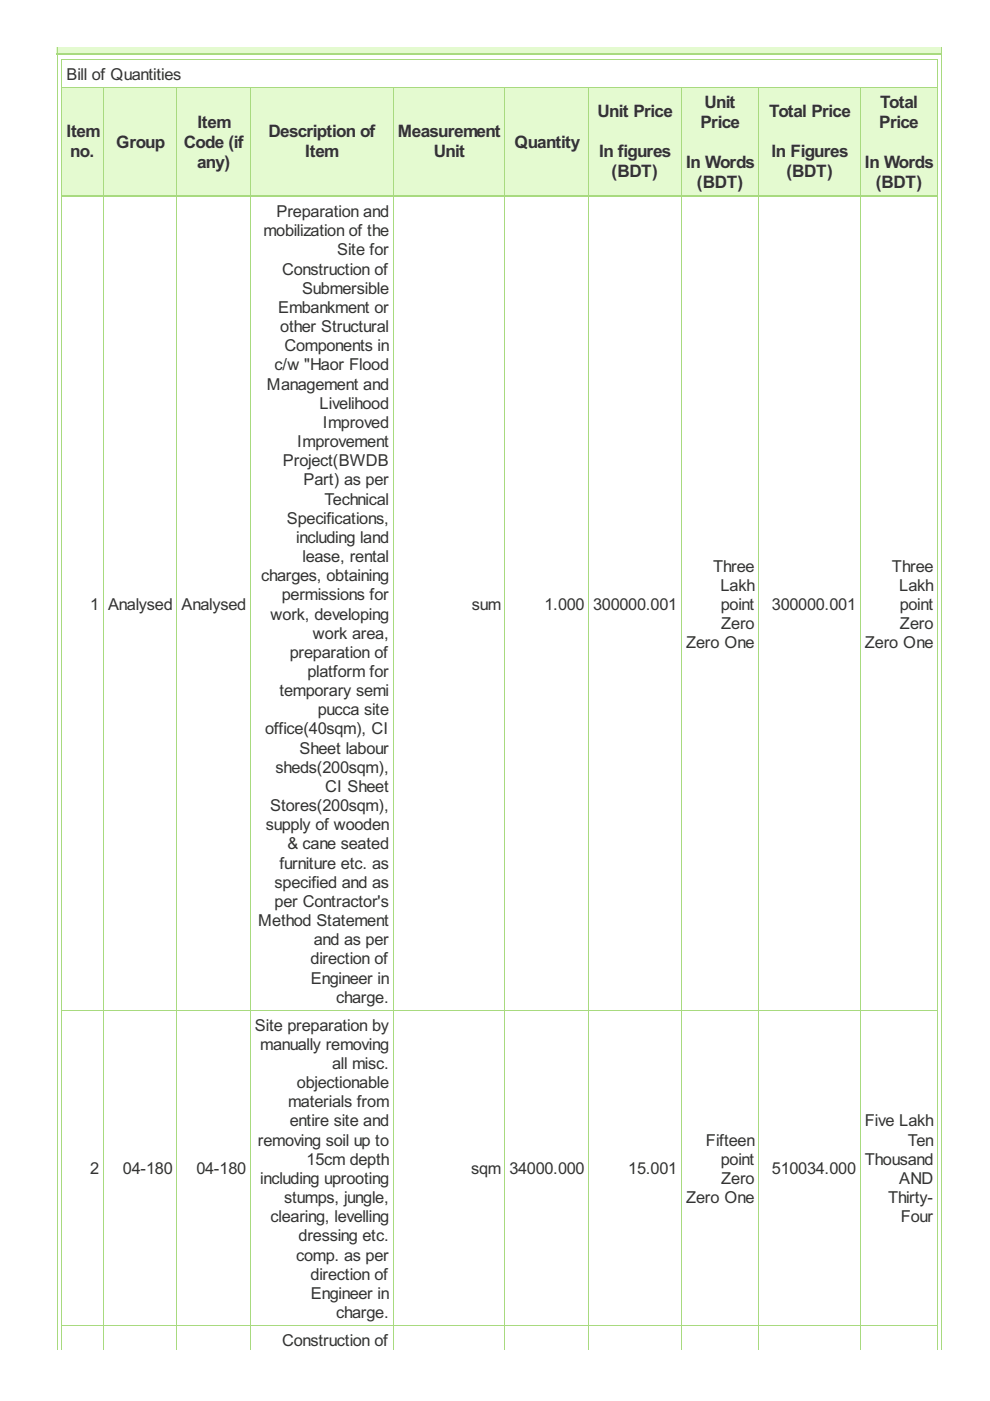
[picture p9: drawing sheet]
<svg xmlns="http://www.w3.org/2000/svg" width="210mm" height="297mm" viewBox="0 0 210 297" stroke-linecap="round" stroke-linejoin="round" font-family="sans-serif">
<defs><g id="words">
<g font-size="4.1" fill="#333">
<text x="149.3" y="22.9">Unit</text>
<text x="186.6" y="22.9">Total</text>
<text x="14.1" y="29.1">Item</text>
<text x="41.9" y="27.1">Item</text>
<text x="56.9" y="29.1">Description of</text>
<text x="84.4" y="29.1">Measurement</text>
<text x="126.7" y="24.9">Unit Price</text>
<text x="148.5" y="27.1">Price</text>
<text x="163.1" y="24.9">Total Price</text>
<text x="186.4" y="27.1">Price</text>
<text x="14.9" y="33.3">no.</text>
<text x="24.6" y="31.3">Group</text>
<text x="39" y="31.3">Code (if</text>
<text x="41.8" y="35.5">any)</text>
<text x="64.7" y="33.3">Item</text>
<text x="92" y="33.3">Unit</text>
<text x="109.1" y="31.3">Quantity</text>
<text x="127" y="33.3">In figures</text>
<text x="145.5" y="35.5">In Words</text>
<text x="163.6" y="33.3">In Figures</text>
<text x="183.4" y="35.5">In Words</text>
<text x="129.7" y="37.6">(BDT)</text>
<text x="147.8" y="39.8">(BDT)</text>
<text x="166.7" y="37.6">(BDT)</text>
<text x="185.7" y="39.8">(BDT)</text>
</g>
<g font-size="3.9" fill="#333">
<text x="14.1" y="16.9">Bill of Quantities</text>
<text x="58.6" y="46">Preparation and</text>
<text x="55.9" y="50.1">mobilization of the</text>
<text x="59.8" y="58.2">Construction of</text>
<text x="71.5" y="54.2">Site for</text>
<text x="64" y="62.3">Submersible</text>
<text x="59" y="66.4">Embankment or</text>
<text x="59.4" y="70.4">other Structural</text>
<text x="60.3" y="74.5">Components in</text>
<text x="56.6" y="82.6">Management and</text>
<text x="58.2" y="78.5">c/w &quot;Haor Flood</text>
<text x="67.8" y="86.7">Livelihood</text>
<text x="63" y="94.8">Improvement</text>
<text x="68.4" y="90.7">Improved</text>
<text x="60" y="98.9">Project(BWDB</text>
<text x="64.4" y="102.9">Part) as per</text>
<text x="68.8" y="107">Technical</text>
<text x="60.8" y="111">Specifications,</text>
<text x="62.8" y="115.1">including land</text>
<text x="64.2" y="119.2">lease, rental</text>
<text x="55.4" y="123.2">charges, obtaining</text>
<text x="151.2" y="121.2">Three</text>
<text x="152.7" y="125.3">Lakh</text>
<text x="189.1" y="121.2">Three</text>
<text x="190.6" y="125.3">Lakh</text>
<text x="19.1" y="129.3">1</text>
<text x="22.9" y="129.3">Analysed</text>
<text x="38.5" y="129.3">Analysed</text>
<text x="57.4" y="131.3">work, developing</text>
<text x="59.8" y="127.3">permissions for</text>
<text x="100" y="129.3">sum</text>
<text x="115.4" y="129.3">1.000</text>
<text x="125.8" y="129.3">300000.001</text>
<text x="152.8" y="129.3">point</text>
<text x="163.7" y="129.3">300000.001</text>
<text x="190.8" y="129.3">point</text>
<text x="66.4" y="135.4">work area,</text>
<text x="145.5" y="137.4">Zero One</text>
<text x="152.9" y="133.4">Zero</text>
<text x="183.4" y="137.4">Zero One</text>
<text x="190.8" y="133.4">Zero</text>
<text x="61.4" y="139.5">preparation of</text>
<text x="65.2" y="143.5">platform for</text>
<text x="59.2" y="147.6">temporary semi</text>
<text x="56.2" y="155.7">office(40sqm), CI</text>
<text x="67.4" y="151.7">pucca site</text>
<text x="63.5" y="159.8">Sheet labour</text>
<text x="58.4" y="163.8">sheds(200sqm),</text>
<text x="69" y="167.9">CI Sheet</text>
<text x="57.3" y="172">Stores(200sqm),</text>
<text x="56.4" y="176">supply of wooden</text>
<text x="59.2" y="184.2">furniture etc. as</text>
<text x="60.9" y="180.1">&amp; cane seated</text>
<text x="58.2" y="188.2">specified and as</text>
<text x="54.7" y="196.3">Method Statement</text>
<text x="58.2" y="192.3">per Contractor's</text>
<text x="66.5" y="200.4">and as per</text>
<text x="65.8" y="204.5">direction of</text>
<text x="65.9" y="208.5">Engineer in</text>
<text x="71.3" y="212.6">charge.</text>
<text x="54.1" y="218.5">Site preparation by</text>
<text x="55.2" y="222.6">manually removing</text>
<text x="70.4" y="226.6">all misc.</text>
<text x="63" y="230.7">objectionable</text>
<text x="61.1" y="234.8">materials from</text>
<text x="61.4" y="238.8">entire site and</text>
<text x="183.4" y="238.8">Five Lakh</text>
<text x="54.7" y="242.9">removing soil up to</text>
<text x="149.7" y="242.9">Fifteen</text>
<text x="192.5" y="242.9">Ten</text>
<text x="19.1" y="249">2</text>
<text x="26.1" y="249">04-180</text>
<text x="41.6" y="249">04-180</text>
<text x="55.2" y="251">including uprooting</text>
<text x="65" y="247">15cm depth</text>
<text x="99.9" y="249">sqm</text>
<text x="108" y="249">34000.000</text>
<text x="133.2" y="249">15.001</text>
<text x="152.8" y="247">point</text>
<text x="152.9" y="251">Zero</text>
<text x="163.7" y="249">510034.000</text>
<text x="183.4" y="247">Thousand</text>
<text x="190.6" y="251">AND</text>
<text x="60.3" y="255.1">stumps, jungle,</text>
<text x="145.5" y="255.1">Zero One</text>
<text x="188.3" y="255.1">Thirty-</text>
<text x="57.4" y="259.1">clearing, levelling</text>
<text x="63.3" y="263.2">dressing etc.</text>
<text x="191" y="259.1">Four</text>
<text x="62.8" y="267.3">comp. as per</text>
<text x="65.8" y="271.3">direction of</text>
<text x="65.9" y="275.4">Engineer in</text>
<text x="71.3" y="279.4">charge.</text>
<text x="59.8" y="285.4">Construction of</text>
</g>
</g></defs>
<g fill="#e4fad0">
<path d="M12 10h187.6v1.5h-187.6z"/>
<path d="M13 18.5h8.8v23.1h-8.8z"/>
<path d="M21.8 18.5h15.6v23.1h-15.6z"/>
<path d="M37.4 18.5h15.6v23.1h-15.6z"/>
<path d="M53 18.5h30.3v23.1h-30.3z"/>
<path d="M83.3 18.5h23.7v23.1h-23.7z"/>
<path d="M107 18.5h17.7v23.1h-17.7z"/>
<path d="M124.7 18.5h19.7v23.1h-19.7z"/>
<path d="M144.4 18.5h16.4v23.1h-16.4z"/>
<path d="M160.8 18.5h21.5v23.1h-21.5z"/>
<path d="M182.3 18.5h16.4v23.1h-16.4z"/>
</g>
<g fill="none" stroke="#a8da7f" stroke-width=".21">
<path d="M13 12.6h185.9M13 18.5h185.9M13.1 12.5v273.6M21.9 18.5v267.6M37.5 18.5v267.6M53.1 18.5v267.6M83.4 18.5v267.6M107.1 18.5v267.6M124.8 18.5v267.6M144.5 18.5v267.6M160.9 18.5v267.6M182.4 18.5v267.6"/>
<path d="M198.8 12.5v273.6M13 214.2h185.9M13 281.1h185.9"/>
</g>
<path d="M13 41.6h185.9" fill="none" stroke="#a8da7f" stroke-width=".34"/>
<g fill="#a8da7f">
<path d="M12 9.9h.2v1.8h-.2z"/>
<path d="M199.6 9.9h.1v1.8h-.1z"/>
</g>
<path d="M12.1 11.3v274.8M199.6 11.3v274.8" fill="none" stroke="#a8da7f" stroke-width=".21"/>
<path d="M12 11.5h187.7" fill="none" stroke="#a8da7f" stroke-width=".34"/>
<use href="#words"/>
</svg>
